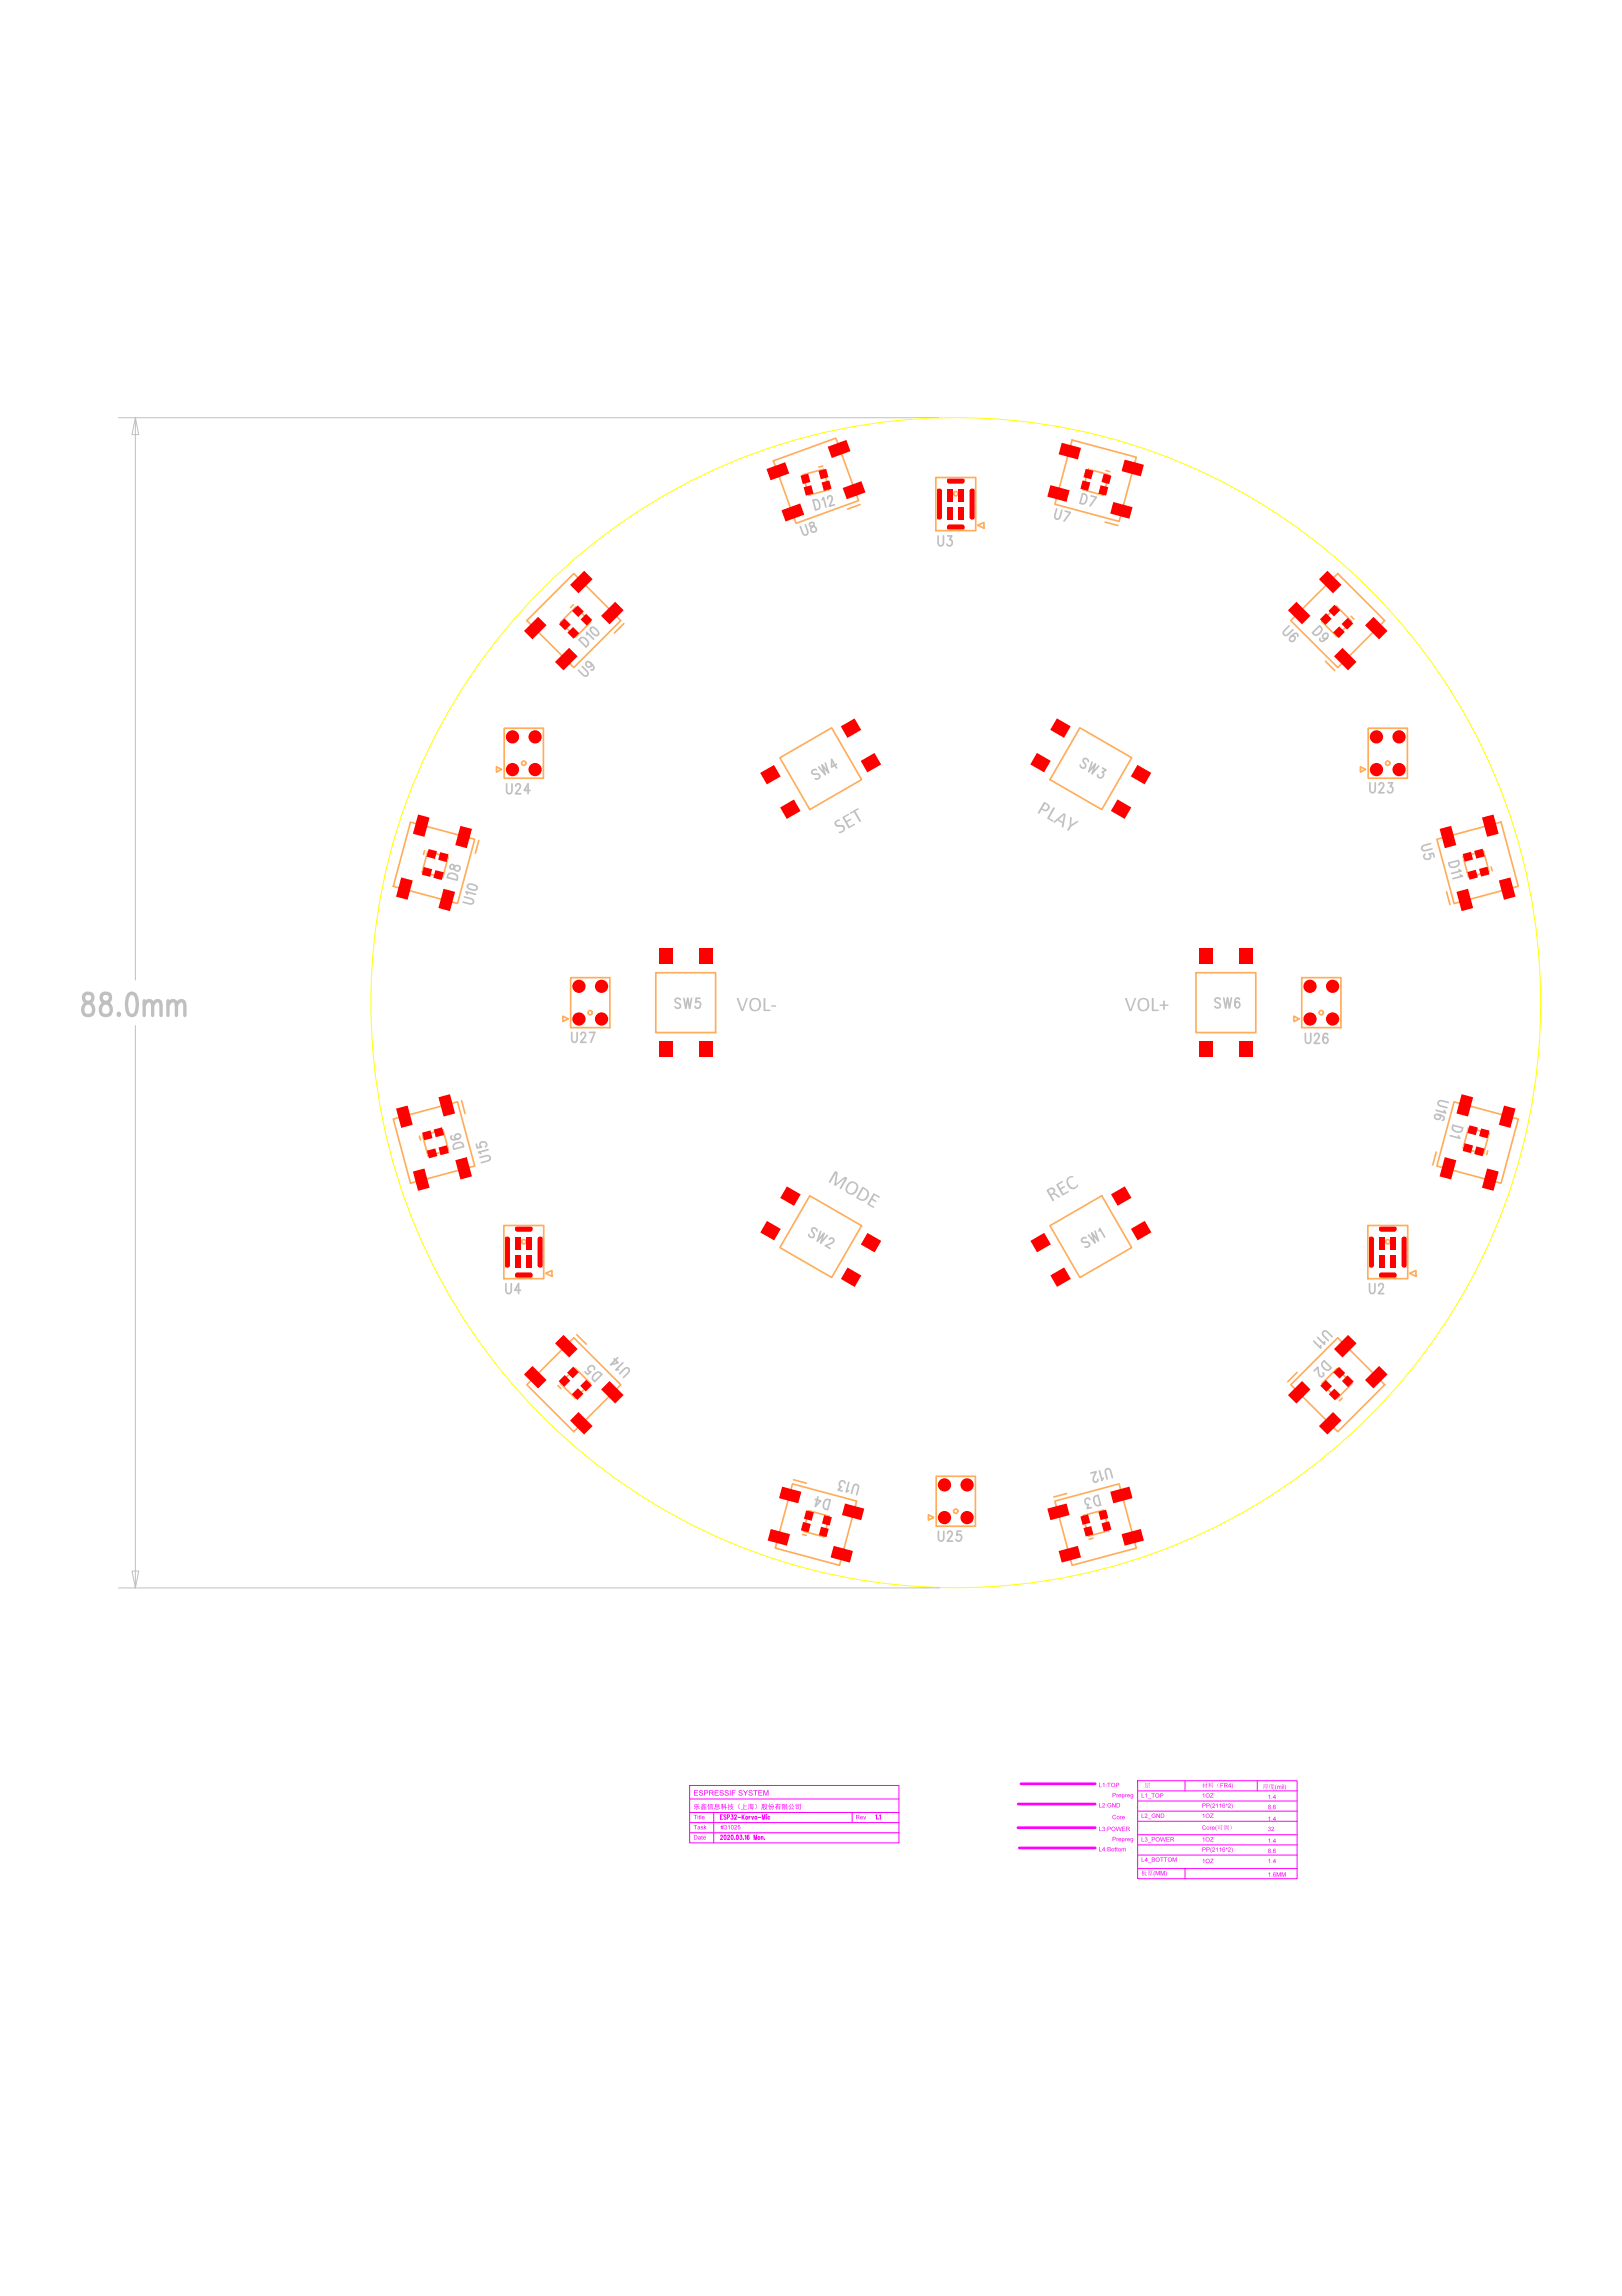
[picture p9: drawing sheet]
<svg xmlns="http://www.w3.org/2000/svg" width="210mm" height="297mm" viewBox="0 0 210 297" stroke-linecap="round" stroke-linejoin="round" font-family="sans-serif">
<defs><g id="words">
<g font-size="14.4" fill="#ffad5b">
<text x="67.2" y="85.7">U9</text>
<text x="165.7" y="85.7">U6</text>
<text x="67.2" y="184.1">U14</text>
<text x="165.7" y="184.1">U11</text>
</g>
<g font-size="13.9" fill="#c0c0c0">
<text x="133.1" y="104.4">SW3</text>
<text x="98.1" y="165">SW2</text>
<text x="133.1" y="165">SW1</text>
</g>
<g font-size="13.1" fill="#ffad5b">
<text x="50.5" y="116.4">U10</text>
<text x="185" y="116.4">U5</text>
<text x="50.5" y="152.4">U15</text>
<text x="185" y="152.4">U16</text>
</g>
<text font-size="12.6" fill="#ffad5b" x="98.9" y="67">U8</text>
<g font-size="11.9" fill="#ffad5b">
<text x="135.2" y="66.7">U7</text>
<text x="135.2" y="201.2">U12</text>
</g>
<g font-size="7.1" fill="#f00">
<text x="121" y="67.8">U3</text>
<text x="65.1" y="164.5">U4</text>
<text x="176.9" y="164.5">U2</text>
</g>
<g font-size="6.7" fill="#ffad5b">
<text x="64.1" y="99.8">U24</text>
<text x="175.9" y="99.8">U23</text>
<text x="72.7" y="132.1">U27</text>
<text x="167.3" y="132.1">U26</text>
<text x="120" y="196.6">U25</text>
</g>
<text font-size="4.4" fill="#c0c0c0" x="10.7" y="131.4">88.0mm</text>
<g font-size="4.2" fill="#ffad5b">
<text x="54" y="113.3">D8</text>
<text x="189.1" y="113.3">D11</text>
<text x="54.1" y="149.4">D6</text>
<text x="189.1" y="149.1">D1</text>
</g>
<text font-size="2.6" fill="#c0c0c0" x="108.6" y="107.9" transform="rotate(-30 108.6 107.9)">SET</text>
<g font-size="2.2" fill="#c0c0c0">
<text x="139.6" y="65.2" transform="rotate(15 139.6 65.2)">D7</text>
<text x="103.9" y="69.5" transform="rotate(-20 103.9 69.5)">U8</text>
<text x="105.5" y="66.1" transform="rotate(-15 105.5 66.1)">D12</text>
<text x="121.3" y="70.7">U3</text>
<text x="136.3" y="67.2" transform="rotate(15 136.3 67.2)">U7</text>
<text x="75.8" y="83.8" transform="rotate(-45 75.8 83.8)">D10</text>
<text x="165.8" y="81.9" transform="rotate(45 165.8 81.9)">U6</text>
<text x="169.7" y="81.9" transform="rotate(45 169.7 81.9)">D9</text>
<text x="75.8" y="87.8" transform="rotate(-45 75.8 87.8)">U9</text>
<text x="105.6" y="101.1" transform="rotate(-30 105.6 101.1)">SW4</text>
<text x="139.5" y="99.2" transform="rotate(30 139.5 99.2)">SW3</text>
<text x="65.4" y="102.8">U24</text>
<text x="177.2" y="102.7">U23</text>
<text x="59.2" y="114" transform="rotate(-75 59.2 114)">D8</text>
<text x="183.8" y="109.4" transform="rotate(75 183.8 109.4)">U5</text>
<text x="187.3" y="111.6" transform="rotate(75 187.3 111.6)">D11</text>
<text x="61.3" y="117.2" transform="rotate(-75 61.3 117.2)">U10</text>
<text x="87.3" y="130.5">SW5</text>
<text x="157.1" y="130.5">SW6</text>
<text x="73.9" y="135">U27</text>
<text x="168.8" y="135.1">U26</text>
<text x="186.1" y="142.2" transform="rotate(105 186.1 142.2)">U16</text>
<text x="60.1" y="148.4" transform="rotate(-105 60.1 148.4)">D6</text>
<text x="188" y="145.4" transform="rotate(105 188 145.4)">D1</text>
<text x="63.7" y="150.2" transform="rotate(-105 63.7 150.2)">U15</text>
<text x="104.4" y="159.9" transform="rotate(30 104.4 159.9)">SW2</text>
<text x="140.5" y="161.6" transform="rotate(-30 140.5 161.6)">SW1</text>
<text x="65.4" y="167.5">U4</text>
<text x="177.1" y="167.5">U2</text>
<text x="171.5" y="171.9" transform="rotate(135 171.5 171.9)">U11</text>
<text x="78" y="177.8" transform="rotate(-135 78 177.8)">D5</text>
<text x="81.7" y="177.3" transform="rotate(-135 81.7 177.3)">U14</text>
<text x="171.4" y="175.9" transform="rotate(135 171.4 175.9)">D2</text>
<text x="143.7" y="189.8" transform="rotate(165 143.7 189.8)">U12</text>
<text x="107.6" y="194" transform="rotate(-165 107.6 194)">D4</text>
<text x="111.3" y="192.1" transform="rotate(-165 111.3 192.1)">U13</text>
<text x="142.2" y="193.3" transform="rotate(165 142.2 193.3)">D3</text>
<text x="121.3" y="199.5">U25</text>
</g>
<g font-size=".9" fill="#f0f">
<text x="93.2" y="235.4">ESP32-Korvo-Mic</text>
<text x="93.2" y="238">2020.03.16 Mon.</text>
<text x="113.3" y="235.4">1.1</text>
</g>
<g font-size=".7" fill="#f0f">
<text x="148.1" y="231.3">²ã</text>
<text x="164.1" y="232.7">1.4</text>
<text x="164.1" y="235.6">1.4</text>
<text x="164.1" y="234.1">8.6</text>
<text x="164.1" y="238.4">1.4</text>
<text x="164.1" y="239.7">8.6</text>
<text x="164.1" y="236.9">32</text>
<text x="164.1" y="241">1.4</text>
</g>
</g></defs>
<circle cx="123.7" cy="129.7" r="75.7" fill="none" stroke="#ff0" stroke-width=".13"/>
<g fill="none" stroke="#ffad5b" stroke-width=".22">
<path d="M74.2 78.2l-.4 .4M74.5 78.5l1.9 2-1.9 1.9-2-1.9zM103.9 61.4l2.7-.7 .7 2.7-2.7 .7zM106.5 60.3l-.5 .1M140.8 60.7l2.7 .7-.7 2.7-2.7-.7zM143.1 60.9l.5 .1M173 78.4l1.9 2-1.9 1.9-2-1.9zM174.8 79.7l.4 .4M100.9 98l6.7-3.8 3.9 6.7-6.7 3.8zM84.9 125.8h7.7v7.8h-7.7zM154.8 125.8h7.7v7.8h-7.7zM72.2 179.2l.4 .4"/>
<path d="M74.4 177l2 2-2 1.9-1.9-1.9zM173 177.1l2 1.9-2 1.9-1.9-1.9zM102.6 192l8.3 2.2-2.3 8.3-8.3-2.2zM102.7 191.4l1.7 .5M103.9 198.5l.4 .1M104.7 195.4l2.6 .8-.7 2.6-2.6-.7zM140.1 196.1l2.7-.7 .7 2.6-2.7 .7zM141.5 199l-.5 .1M173.7 180.9l-.4 .3"/>
</g>
<path d="M15.3 54h106.2M17.5 54l.5 2.2h-.9zM17.5 54v72.8M123.7 54h.1M17.5 132.7v72.7M15.3 205.4h106.3M17.1 203.2h.9l-.5 2.2zM123.8 205.4h.1" fill="none" stroke="#c0c0c0" stroke-width=".13"/>
<g fill="#c0c0c0">
<path d="M95.3 129.1h.3l.5 1.5 .5-1.5h.2l-.6 1.7h-.3zM97.1 129.3a.81 .81 0 0 1 1-.1 .81 .81 0 0 1 .4 .9 .77 .77 0 0 1-.9 .7 .77 .77 0 0 1-.6-.8zM97.3 129.5a.74 .74 0 0 0 .4 1.1 .7 .7 0 0 0 .6-.6 .7 .7 0 0 0-.6-.7h-.2zM98.8 129.1h.2v1.5h.7v.2h-.9zM99.8 130.1h.6v.1h-.5z"/>
<path d="M145.6 129.1h.2l.5 1.5 .5-1.5h.2l-.6 1.7h-.2zM147.4 129.3a.81 .81 0 0 1 1-.1 .81 .81 0 0 1 .3 .9 .77 .77 0 0 1-.8 .7 .77 .77 0 0 1-.7-.8zM147.5 129.5a.74 .74 0 0 0 .5 1.1 .7 .7 0 0 0 .5-.6 .7 .7 0 0 0-.5-.7h-.3zM149.1 129.1h.2v1.5h.6v.2h-.8zM150.5 129.5h.2v.4l.5 .1v.1h-.5v.5h-.2v-.5h-.4h-.1l.1-.2h.4z"/>
</g>
<g fill="none" stroke="#f0f" stroke-width=".13">
<path d="M89.2 231h27.1v7.4h-27.1zM89.2 234.5h27.1M89.2 232.7h27.1M89.2 235.8h27.1M89.2 237.1h27.1M92.4 234.5v3.9M110.3 234.5v1.3M147.2 230.4h20.7v12.7h-20.7zM147.2 234.3h20.7M147.2 240h20.7M147.2 235.6h20.7M147.2 233h20.7"/>
<path d="M147.2 231.7h20.7M147.2 237.4h20.7M147.2 238.7h20.7M153.4 230.4v1.3M162.7 230.4v1.3M147.2 241.7h20.7M153.4 241.7v1.4"/>
</g>
<path d="M131.7 236.5h10M131.8 233.4h9.9M131.9 239.1h9.8M132.1 230.8h9.6" fill="none" stroke="#f0f" stroke-width=".35"/>
<g fill="#f0f">
<path d="M147.7 232h.1v.5l.3 .1h-.4zM148.2 232.1l.2-.1v.6h-.1v-.5l-.1 .1zM148.5 232.7h.5zM149 232h.5l-.2 .1v.5h-.1v-.5zM149.5 232.3a.3 .3 0 0 1 .6 0 .3 .3 0 0 1-.6 0zM149.6 232.3a.21 .21 0 0 0 .4 0 .21 .21 0 0 0-.4 0zM150.1 232h.3a.17 .17 0 0 1 .2 .2 .17 .17 0 0 1-.2 .1h-.2v.3h-.1zM150.2 232.1v.2l.3-.1-.1-.1z"/>
<path d="M155.6 232.1l.2-.1v.6v-.5l-.2 .1zM156 232.3a.3 .3 0 0 1 .6 0 .3 .3 0 0 1-.6 0zM156.1 232.3a.21 .21 0 0 0 .4 0 .21 .21 0 0 0-.4 0zM156.6 232h.4l-.3 .5 .3 .1h-.4l.3-.5z"/>
<path d="M155.6 233.3h.3a.17 .17 0 0 1 .1 .2 .17 .17 0 0 1-.2 .1h-.1v.3h-.1zM155.7 233.4v.2h.2v-.2zM156.1 233.3h.3a.17 .17 0 0 1 .1 .2 .17 .17 0 0 1-.2 .1h-.1v.3h-.1zM156.2 233.4v.2h.2v-.2zM156.8 233.3l-.1 .4 .1 .3a.46 .46 0 0 1 0-.7zM156.9 233.4a.21 .21 0 0 1 .3 .1 .21 .21 0 0 1-.2 .2v.1h.2v.1h-.3l.2-.4a.1 .1 0 0 0 0-.1 .11 .11 0 0 0-.2 .1zM157.4 233.5l.2-.2v.6h-.1v-.5l-.1 .1zM157.8 233.5l.2-.2v.6h-.1v-.5l-.1 .1zM158.2 233.4l.2-.1 .1 .2-.2-.1-.1 .2a.18 .18 0 0 1 .3 .1 .18 .18 0 0 1-.2 .2 .18 .18 0 0 1-.1-.2zM158.2 233.7a.15 .15 0 0 0 .3 0 .15 .15 0 0 0-.3 0zM158.6 233.4h.3h-.1v.1h-.2l.1-.1zM159 233.4a.21 .21 0 0 1 .3 .1 .21 .21 0 0 1-.2 .2l-.1 .1h.3v.1h-.4l.3-.4a.1 .1 0 0 0-.1-.1 .1 .1 0 0 0-.1 .1h-.1zM159.4 233.3a.44 .44 0 0 1 0 .7l.1-.3z"/>
<path d="M147.7 234.6h.1v.5l.3 .1h-.4zM148.2 234.7a.21 .21 0 0 1 .3 .1 .21 .21 0 0 1-.2 .3h-.1h.3v.1h-.4l.3-.3a.1 .1 0 0 0 0-.2 .11 .11 0 0 0-.2 .1h-.1zM148.5 235.3h.5zM149.1 234.7a.27 .27 0 0 1 .4 .1 .21 .21 0 0 0-.3 0 .21 .21 0 0 0 0 .3 .21 .21 0 0 0 .3 0v-.1l-.2-.1h.2v.2a.3 .3 0 0 1-.4 0 .3 .3 0 0 1 0-.4zM149.7 234.6l.3 .4v-.4h.1v.6h-.1l-.3-.4v.4zM150.2 234.6h.2a.28 .28 0 0 1 .3 .3 .28 .28 0 0 1-.3 .3h-.2zM150.3 234.7v.4a.23 .23 0 0 0 .3-.2 .23 .23 0 0 0-.3-.2z"/>
<path d="M155.6 234.8l.2-.2v.6v-.5l-.2 .1zM156 234.9a.3 .3 0 0 1 .6 0 .3 .3 0 0 1-.6 0zM156.1 234.9a.21 .21 0 0 0 .4 0 .21 .21 0 0 0-.4 0zM156.6 234.6h.4l-.3 .5 .3 .1h-.4l.3-.5z"/>
<path d="M147.7 237.7h.1v.5h.3h-.4zM148.2 237.7l.3 .1-.1 .1a.17 .17 0 0 1 0 .3 .17 .17 0 0 1-.2-.1 .11 .11 0 0 0 .2 .1 .11 .11 0 0 0 0-.2 .11 .11 0 0 0-.1 0l.1-.2h-.2zM148.5 238.4h.5zM149 237.7h.3a.17 .17 0 0 1 .2 .2 .17 .17 0 0 1-.2 .1h-.2v.2h-.1zM149.1 237.7v.2h.3v-.1zM149.5 238a.3 .3 0 0 1 .6 0 .3 .3 0 0 1-.6 0zM149.6 238a.21 .21 0 0 0 .4 0 .21 .21 0 0 0-.4 0zM150.1 237.7h.1l.1 .5 .2-.5 .2 .5 .1-.5h.1l-.2 .5-.2-.4-.1 .4h-.1zM151 237.7h.4h-.4v.2h.3l-.3 .1v.2h.4h-.4zM151.5 237.7h.2a.15 .15 0 0 1 .2 .1 .15 .15 0 0 1-.1 .2l.2 .2-.3-.2h-.1v.2h-.1zM151.6 237.7v.2h.2v-.1z"/>
<path d="M155.6 239h.3a.17 .17 0 0 1 .1 .2 .17 .17 0 0 1-.2 .1h-.1v.3h-.1zM155.7 239.1v.2l.2-.1v-.1zM156.1 239h.3a.17 .17 0 0 1 .1 .2 .17 .17 0 0 1-.2 .1h-.1v.3h-.1zM156.2 239.1v.2l.2-.1v-.1zM156.8 239l-.1 .4 .1 .3a.46 .46 0 0 1 0-.7zM156.9 239a.21 .21 0 0 1 .3 .2 .21 .21 0 0 1-.2 .2v.1h.2v.1h-.3l.2-.4a.1 .1 0 0 0 0-.1 .11 .11 0 0 0-.2 .1v-.1zM157.4 239.1l.2-.1v.6h-.1v-.5l-.1 .1zM157.8 239.1l.2-.1v.6h-.1v-.5l-.1 .1zM158.2 239.1l.2-.1 .1 .1h-.1a.14 .14 0 0 0-.1 0 .14 .14 0 0 0-.1 .2 .18 .18 0 0 1 .3 .1 .18 .18 0 0 1-.2 .2 .18 .18 0 0 1-.1-.2zM158.2 239.4a.15 .15 0 0 0 .3 0 .15 .15 0 0 0-.3 0zM158.6 239h.3l-.1 .1v.1h-.2l.1-.1zM159 239a.21 .21 0 0 1 .3 .2 .21 .21 0 0 1-.2 .2l-.1 .1h.3v.1h-.4l.3-.4a.1 .1 0 0 0-.1-.1 .1 .1 0 0 0-.1 .1l-.1-.1zM159.4 239a.44 .44 0 0 1 0 .7l.1-.3z"/>
<path d="M155.6 237.8l.2-.1v.5v-.4l-.2 .1zM156 238a.3 .3 0 0 1 .6 0 .3 .3 0 0 1-.6 0zM156.1 238a.21 .21 0 0 0 .4 0 .21 .21 0 0 0-.4 0zM156.6 237.7h.4l-.3 .5h.3h-.4l.3-.5z"/>
<path d="M155.6 240.6l.2-.1v.5v-.4l-.2 .1zM156 240.8a.3 .3 0 0 1 .6 0 .3 .3 0 0 1-.6 0zM156.1 240.8a.21 .21 0 0 0 .4 0 .21 .21 0 0 0-.4 0zM156.6 240.5h.4l-.3 .5h.3h-.4l.3-.5z"/>
<path d="M142.2 236.3h.1v.5l.3 .1h-.4zM142.7 236.4h.3l-.1 .2a.17 .17 0 0 1 0 .3 .18 .18 0 0 1-.3-.2h.1a.11 .11 0 0 0 .1 .1 .11 .11 0 0 0 .1-.1 .11 .11 0 0 0-.1-.1l.1-.2-.2 .1zM143.1 236.5l.1 .1zM143.1 236.8l.1 .1zM143.3 236.3h.3a.17 .17 0 0 1 .1 .2 .17 .17 0 0 1-.2 .2h-.1v.2h-.1zM143.4 236.4v.2h.2v-.2zM143.8 236.6a.3 .3 0 0 1 .6 0 .3 .3 0 0 1-.6 0zM143.9 236.6a.21 .21 0 0 0 .4 0 .21 .21 0 0 0-.4 0zM144.4 236.3h.1l.1 .5 .1-.5h.1l.2 .5 .1-.5h.1l-.2 .6h-.1l-.1-.5-.2 .5h-.1zM145.2 236.3h.4l-.3 .1v.2h.3h-.3v.2l.3 .1h-.4zM145.8 236.3h.2a.15 .15 0 0 1 .2 .2 .15 .15 0 0 1-.2 .1l.2 .3-.2-.3h-.2v.3zM145.8 236.4v.2l.3-.1v-.1z"/>
<path d="M144 237.6h.2a.17 .17 0 0 1 .2 .2 .17 .17 0 0 1-.2 .2h-.1v.2h-.1zM144.1 237.7v.2h.2v-.2zM144.5 237.8h.2l-.1 .1v.3h-.1zM144.8 237.8h.2l.1 .2h-.3a.18 .18 0 0 0 .1 .1 .18 .18 0 0 0 .2 0 .21 .21 0 0 1-.3 .1 .21 .21 0 0 1 0-.4zM144.8 237.9l.2 .1v-.1zM145.2 237.8l.1 .1a.18 .18 0 0 1 .2 .1 .18 .18 0 0 1-.2 .2v.2h-.1zM145.3 238a.13 .13 0 0 0 .2 0 .13 .13 0 0 0-.2 0zM145.6 237.8h.2l-.1 .1v.3h-.1zM145.9 237.8h.2l.1 .2h-.3a.18 .18 0 0 0 .2 .1 .18 .18 0 0 0 .1 0 .21 .21 0 0 1-.3 .1 .21 .21 0 0 1 0-.4zM145.9 237.9l.3 .1-.1-.1zM146.4 237.8h.2v.3a.18 .18 0 0 1-.1 .3 .18 .18 0 0 1-.2-.2l.2 .1 .1-.2a.19 .19 0 0 1-.3 0 .19 .19 0 0 1 .1-.3zM146.4 238a.13 .13 0 0 0 .2 0 .13 .13 0 0 0-.2 0z"/>
<path d="M142.2 238.9h.1v.5l.3 .1h-.4zM142.9 239v.3h.1l-.1 .2v-.1h-.3zM142.9 239.1l-.2 .2h.2zM143.1 239.1l.1 .1zM143.1 239.4l.1 .1zM143.3 238.9l.3 .1 .1 .1a.13 .13 0 0 0-.1 .1 .13 .13 0 0 0 .1 .1l-.1 .2h-.3zM143.4 239v.2l.2-.1v-.1zM143.4 239.3v.1h.3l-.1-.1zM143.8 239.3a.2 .2 0 0 1 .4 0 .2 .2 0 0 1-.4 0zM143.9 239.3a.15 .15 0 0 0 .3 0 .15 .15 0 0 0-.3 0zM144.3 239h.1v.1v.3v.1h-.1zM144.5 239h.1v.1v.3l.1 .1h-.2zM144.7 239.3a.2 .2 0 0 1 .4 0 .2 .2 0 0 1-.4 0zM144.8 239.3a.14 .14 0 0 0 .2 0 .14 .14 0 0 0-.2 0zM145.1 239.1l.3 .1a.13 .13 0 0 1 .2-.1 .13 .13 0 0 1 .1 .1v.3h-.1v-.3h-.1v.3h-.1l-.1-.3-.2 .3z"/>
<path d="M142.2 233.3h.1v.5h.3h-.4zM142.7 233.3a.21 .21 0 0 1 .3 .1 .21 .21 0 0 1-.2 .3l-.1 .1h.3h-.4l.3-.3a.11 .11 0 0 0-.1-.2 .1 .1 0 0 0-.1 .1h-.1zM143.1 233.4l.1 .1zM143.1 233.8h.1zM143.4 233.3a.27 .27 0 0 1 .4 .1h-.1a.21 .21 0 0 0-.3 0 .21 .21 0 0 0 0 .3 .21 .21 0 0 0 .3 0v-.1l-.1-.1h.2v.3a.3 .3 0 0 1-.4 0 .3 .3 0 0 1 0-.5zM143.9 233.3h.1l.3 .4v-.4h.1v.5h-.1l-.3-.4v.4h-.1zM144.5 233.3h.2a.28 .28 0 0 1 .3 .2 .28 .28 0 0 1-.3 .3h-.2zM144.6 233.3v.5a.23 .23 0 0 0 .3-.2 .23 .23 0 0 0-.3-.3z"/>
<path d="M144 232h.2a.17 .17 0 0 1 .2 .1 .17 .17 0 0 1-.2 .2h-.1v.2h-.1zM144.1 232v.2h.2v-.2zM144.5 232.1h.2l-.1 .1v.3h-.1zM144.8 232.2l.2-.1 .1 .2h-.3a.18 .18 0 0 0 .1 .2 .18 .18 0 0 0 .2-.1 .21 .21 0 0 1-.3 .1 .21 .21 0 0 1 0-.3zM144.8 232.2l.2 .1-.1-.1zM145.2 232.1l.1 .1a.18 .18 0 0 1 .2 .1 .18 .18 0 0 1-.2 .2v.2h-.1zM145.3 232.3a.13 .13 0 0 0 .2 0 .13 .13 0 0 0-.2 0zM145.6 232.1h.2l-.1 .1v.3h-.1zM145.9 232.2l.2-.1 .1 .2h-.3a.18 .18 0 0 0 .2 .2 .18 .18 0 0 0 .1-.1 .21 .21 0 0 1-.3 .1 .21 .21 0 0 1 0-.3zM145.9 232.2l.3 .1-.2-.1zM146.3 232.2l.3-.1v.4a.18 .18 0 0 1-.1 .2 .18 .18 0 0 1-.2-.1h.2l.1-.1a.19 .19 0 0 1-.3-.1 .19 .19 0 0 1 0-.2zM146.4 232.3a.13 .13 0 0 0 .2 0 .13 .13 0 0 0-.2 0z"/>
<path d="M155.6 236.2h.3l.1 .1a.18 .18 0 0 0-.3 0 .18 .18 0 0 0 0 .3 .18 .18 0 0 0 .3-.1h.1a.27 .27 0 0 1-.5 .2 .27 .27 0 0 1 0-.5zM156.1 236.5a.2 .2 0 0 1 .4 0 .2 .2 0 0 1-.4 0zM156.2 236.5a.15 .15 0 0 0 .3 0 .15 .15 0 0 0-.3 0zM156.6 236.3h.2l-.1 .1v.3h-.1zM156.9 236.4l.2-.1 .1 .2h-.3a.18 .18 0 0 0 .1 .2 .18 .18 0 0 0 .2-.1 .21 .21 0 0 1-.3 .1 .21 .21 0 0 1 0-.3zM156.9 236.4l.2 .1v-.1zM157.4 236.2l-.1 .3 .2 .4a.46 .46 0 0 1-.1-.7zM157.5 236.2h.7h-.1v.6l-.2-.1h.1v-.5zM157.6 236.3h.3v.3h-.2h-.1zM157.7 236.3v.2h.2v-.2zM158.4 236.1l.1 .1zM158.3 236.3h.2v.3h.1l-.2 .1v-.4zM158.6 236.1l.4 .1-.1 .6-.1-.1h.1v-.5h-.1l.1 .1h-.1v.1h.1h-.2h.1l-.1-.1h.1v-.1h-.2v.3l-.1 .3zM158.7 236.4l.2 .1v.1l-.2 .1zM158.7 236.5v.1h.1v-.1zM159.2 236.1a.32 .32 0 0 1 .2 .3 .32 .32 0 0 1-.2 .3 .35 .35 0 0 0 0-.6z"/>
<path d="M144 234.9l.3-.1 .1 .2h-.1a.18 .18 0 0 0-.2 0 .18 .18 0 0 0 0 .2 .18 .18 0 0 0 .3 0 .27 .27 0 0 1-.4 .1 .27 .27 0 0 1 0-.4zM144.5 235.2a.2 .2 0 0 1 .4 0 .2 .2 0 0 1-.4 0zM144.6 235.2a.15 .15 0 0 0 .3 0 .15 .15 0 0 0-.3 0zM145 235h.2l-.2 .1v.3zM145.3 235h.2l.1 .2h-.3a.18 .18 0 0 0 .1 .1 .18 .18 0 0 0 .2-.1 .21 .21 0 0 1-.3 .1 .21 .21 0 0 1 0-.3zM145.3 235.1h.2l-.1-.1z"/>
<path d="M147.7 240.3h.1v.5l.3 .1h-.4zM148.4 240.3v.4h.1l-.1 .2v-.2h-.3zM148.4 240.4l-.2 .3h.2zM148.5 241h.5zM149 240.3h.4v.2a.13 .13 0 0 0 0 .1 .13 .13 0 0 0 .1 .1l-.1 .2h-.4zM149.1 240.4v.1h.3l-.1-.1zM149.1 240.6v.2h.3l-.1-.2zM149.5 240.6a.3 .3 0 0 1 .6 0 .3 .3 0 0 1-.6 0zM149.6 240.6a.21 .21 0 0 0 .4 0 .21 .21 0 0 0-.4 0zM150.1 240.3h.5l-.2 .1v.5h-.1v-.5zM150.6 240.3h.5l-.2 .1v.5h-.1v-.5zM151.1 240.6a.3 .3 0 0 1 .6 0 .3 .3 0 0 1-.6 0zM151.2 240.6a.21 .21 0 0 0 .4 0 .21 .21 0 0 0-.4 0zM151.7 240.3h.2l.1 .5 .2-.5h.1v.6h-.1v-.5l-.1 .5h-.1l-.2-.5v.5h-.1z"/>
<path d="M142.2 230.6h.1v.5l.3 .1h-.4zM142.7 230.8l.2-.2v.6h-.1v-.4l-.1 .1zM143.1 230.8l.1 .1zM143.1 231.1l.1 .1zM143.3 230.6h.4l-.2 .1v.5v-.5zM143.8 230.9a.28 .28 0 0 1 .5 0 .28 .28 0 0 1-.5 0zM143.9 230.9a.21 .21 0 0 0 .4 0 .21 .21 0 0 0-.4 0zM144.4 230.6h.3a.17 .17 0 0 1 .1 .2 .17 .17 0 0 1-.2 .2h-.1v.2h-.1zM144.5 230.7v.2h.2v-.2z"/>
<path d="M148 242.1l.3-.1 .1 .1h-.3v.1h.3a.21 .21 0 0 0-.2 .3 .21 .21 0 0 0 .2 .1l-.2-.1-.3 .2 .3-.2-.1-.3-.1 .4-.1 .1 .1-.2zM148.1 242.2l.1 .3 .1-.3zM147.8 242l.1 .2h.1h-.1l.1 .1h-.1l-.1 .4v-.4l-.1 .2 .1-.3h-.1h.1zM148.7 242.3h.4v.1l-.2 .1h.3h-.3v.2l-.1-.1h.1v-.1h-.3h.3l.1-.1zM148.8 242.1l.2 .1zM148.8 242.2v.1h.2v-.1zM148.7 242.1h.3l.1 .2h-.4zM148.6 242h.6h-.6v.4l-.1 .3zM149.4 242.1v.3l.1 .4a.46 .46 0 0 1-.1-.7zM149.5 242.1h.2l.1 .4 .2-.4h.1v.5h-.1v-.5l-.1 .5h-.1l-.2-.5v.5h-.1zM150.2 242.1h.1l.2 .4 .1-.4h.1v.5v-.5l-.2 .5h-.1l-.1-.5v.5h-.1zM150.8 242.1a.44 .44 0 0 1 0 .7l.1-.4z"/>
<path d="M155.9 230.8h.2v-.2h.1v.2h.1h-.1l-.1 .5-.1-.1h.1v-.3l-.3 .3 .3-.4zM155.7 230.6l.1 .1v.1h.1h-.1l.1 .2-.1-.1-.1 .4v-.3l-.1 .2 .1-.4h-.1h.1zM156.5 230.6l.1 .3h.1h-.1l.1 .2-.1-.1-.1 .3v-.3l-.1 .2 .1-.3h-.1h.1zM156.4 230.7v.1zM156.7 230.7l.1 .1zM156.7 230.9l.1 .1zM156.9 230.6h.1l-.1 .5h.2h-.2v.2v-.2h-.3h.3zM156.6 230.7v.2zM157.6 230.8l.1-.1a.34 .34 0 0 0 .1 .6 .31 .31 0 0 1-.2-.5zM157.9 230.7h.4l-.3 .1v.1h.3l-.3 .1v.3h-.1zM158.4 230.7h.3a.15 .15 0 0 1 .2 .1 .15 .15 0 0 1-.2 .2l.2 .3-.3-.3h-.1v.3h-.1zM158.5 230.8v.1h.3v-.1zM159.2 230.7v.4h.1l-.1 .2v-.2h-.3zM159.2 230.8l-.2 .3h.2zM159.4 230.7a.44 .44 0 0 1 0 .7l.1-.3z"/>
<path d="M163.6 231.2l.4-.1 .1 .1-.2 .1h.2h-.2l-.1 .2-.1-.1h.1v-.1h-.2h.2l.2-.1zM163.7 230.9l.3 .1zM163.7 231v.1h.3v-.1zM163.7 230.9h.3v.2h-.3zM163.5 230.8l.6 .1h-.5v.3l-.1 .3zM164.4 231h.1v-.1v.1h.2v-.1l.2 .1h-.2v.2h-.2v-.2zM164.4 231.2h.4l-.1 .2h.2v.1a.43 .43 0 0 0-.6 0l.3-.1zM164.5 231.2l.1 .2 .1-.2zM164.5 231v.1h.2v-.1zM164.3 230.9h.3l-.1-.1 .1 .1h.3h-.6l-.1 .6zM165.2 230.9l-.1 .3 .1 .4a.46 .46 0 0 1 0-.7zM165.3 231l.3 .1a.13 .13 0 0 1 .1-.1 .13 .13 0 0 1 .1 .1v.3l-.1-.3h-.1v.3h-.1l-.1-.3-.1 .3zM165.9 230.9h.1zM165.9 231h.1v.4h-.1zM166.1 230.9h.1v.5h-.1zM166.2 230.9a.44 .44 0 0 1 0 .7l.2-.4z"/>
<path d="M164.1 242.4l.3-.2v.6h-.1v-.4h-.2zM164.6 242.7v.1zM164.8 242.3l.2-.1 .1 .2-.1-.1a.14 .14 0 0 0-.2 0 .14 .14 0 0 0 0 .2 .18 .18 0 0 1 .3 .1 .18 .18 0 0 1-.2 .2 .18 .18 0 0 1-.2-.2zM164.8 242.6a.15 .15 0 0 0 .3 0 .15 .15 0 0 0-.3 0zM165.2 242.2h.1l.2 .5 .1-.5h.1v.6v-.5l-.2 .5h-.1l-.1-.5v.5h-.1zM165.9 242.2h.1l.1 .5 .2-.5h.1v.6h-.1v-.5l-.1 .5h-.1l-.2-.5v.5z"/>
<path d="M89.8 234.8h.4l-.2 .1v.5h-.1v-.5zM90.3 234.8v.1zM90.3 235v.4zM90.5 234.9v-.1l.1 .2-.1 .3 .1 .1-.1-.1zM90.7 234.8v.6zM90.9 235h.2l.1 .2h-.3a.18 .18 0 0 0 .1 .1 .18 .18 0 0 0 .2-.1 .21 .21 0 0 1-.3 .1 .21 .21 0 0 1 0-.3zM90.9 235.1h.2v-.1z"/>
<path d="M89.9 233.4h.5h.1l-.5 .1-.1 .2h.3v-.2v.2h.3h-.3v.4h-.2h.2v-.4h-.4zM90 233.8h.1l-.2 .3-.1-.1zM90.3 233.9l.1-.1 .2 .2-.1 .1zM90.8 233.6l.4-.1-.1 .1h.2l-.1 .1h.2h-.7h.2zM91.1 233.9h.2l.1 .1h-.1v.1v-.1l.1 .1h-.4l.1-.1 .1 .1v-.1h-.1l.1-.1zM90.7 233.5l.3-.2 .5 .2-.1 .1-.3-.2zM90.8 233.8h.2l-.1 .3 .1-.1v.1h-.3v-.1l.2 .1v-.1h-.2l.2-.1zM91 233.8l.2-.1 .3 .1h-.3zM90.6 233.8l.2-.1 .2 .1zM91.1 233.6h.1zM90.9 233.6l.1 .1zM91.8 233.8h.5v.3h-.4h-.1zM91.7 233.3l.1 .1-.1 .7h-.1l.1-.5-.1 .2-.1-.1zM91.9 233.9v.1h.3v-.1zM91.8 233.5h.5zM91.8 233.6h.5zM91.8 233.7l.5 .1zM92 233.4h.1zM92.5 233.4h.2v-.1l.1 .1h-.1h.4v.4h-.6zM92.6 233.9h.1v.2h.2l.1-.1v.1h-.4zM92.6 233.5h.4zM92.6 233.7l.4 .1zM92.6 233.6h.4zM93 233.9h.1l.1 .1-.1 .1zM92.5 233.9v.2h-.1zM92.8 233.9h.1zM93.3 233.4h.3h-.1v.2h.1l-.1 .1v.4h-.1v-.3l-.1 .2 .1-.3h-.1l.1-.1v-.1zM93.9 233.4h.1v.4h.1l-.1 .1v.2h-.1v-.2h-.3l.3-.1zM93.7 233.7l.1 .1zM93.7 233.5l.2 .1zM93.5 233.7h.1l.1 .1zM94.5 233.5h.2l-.1-.1h.1v.1h.2h-.2v.2h.2l-.2 .3 .2 .1-.2-.1-.3 .1 .2-.1-.1-.3h.2v-.2zM94.3 233.3v.2h.1l-.1 .2h.1l-.1 .1v.3h-.1l.1-.3h-.2l.2-.1v-.1l-.1-.1h.1zM94.6 233.7l.1 .2 .1-.2zM95.6 233.4h.1a.54 .54 0 0 0 0 .7l-.2-.4zM96.2 233.4h.1v.2h.3v.1h-.3v.3h.4v.1h-.8v-.1h.3zM97.1 233.3l.1 .1h.3l-.4 .2h.4v.4l-.1 .1h-.1l.1-.1h-.3l-.1-.2h.1v-.2h-.1zM97.1 233.8v.2h.3v-.2zM97.2 233.6l-.1 .2h.3v-.2zM96.9 233.8l-.1 .3zM96.8 233.6l.2 .1h-.1zM96.8 233.4l.2 .1zM97.2 233.9h.1zM97.2 233.7h.1zM97.7 233.4a.38 .38 0 0 1 .2 .3 .38 .38 0 0 1-.2 .3 .37 .37 0 0 0 0-.6zM98.6 233.4h.3l-.1 .7h-.1l.1-.3h-.1l-.1 .3h-.1zM98.9 233.7h.4l-.2 .3 .2 .1-.2-.1-.2 .1 .1-.1zM99 233.4h.2l.1 .2h-.1l-.1-.2h-.1l-.1 .3zM98.7 233.6v.2h.1v-.2zM98.7 233.4v.2h.1v-.2zM99 233.8l.1 .1 .1-.1zM99.8 233.4h.1l-.2 .3h.4l-.1-.3 .2 .3h-.1v.2a.11 .11 0 0 1-.1 .2 .11 .11 0 0 1-.1 0l.1-.1v-.3h-.1a.25 .25 0 0 1-.3 .4 .18 .18 0 0 0 .2-.2 .18 .18 0 0 0-.1-.2h-.1zM99.6 233.3v.1v.7h-.1v-.5l-.1 .1zM100.3 233.5h.3v-.2l.1 .1v.1h.3h-.4v.1h.4l-.1 .5h-.1l.1-.1v-.1h-.4v.2v-.4l-.2 .2v-.1l.3-.3zM100.5 233.7v.1h.4v-.1zM100.5 233.8v.1h.4v-.1zM101.5 233.4h.4v.3h-.2v.1l.2-.1v.1l-.2 .1 .2 .2a.28 .28 0 0 1-.3-.4v.3h.1l-.2 .1zM101.2 233.4h.2v.2v.3l-.1 .1 .1-.6h-.1v.7h-.1zM101.6 233.6v.1h.2v-.1zM101.6 233.4v.1h.2v-.1zM102.3 233.6l.1 .1-.2 .3h.4l-.1-.1 .1-.1 .1 .3h-.6zM102.5 233.4v-.1l.3 .4-.1 .1v-.1zM102.3 233.4l-.2 .4h-.1zM103 233.7h.4v.3h-.3h-.1zM103 233.4h.6v.7h-.1h-.1l.2-.1v-.6h-.6zM103.1 233.8v.1h.2v-.1zM102.9 233.5h.6v.1h-.6z"/>
<path d="M89.8 231.6h.5v.1h-.4v.2h.4v.1h-.4v.2h.4v.1h-.5zM90.5 231.6a.27 .27 0 0 1 .5 .2h-.1a.14 .14 0 0 0-.2-.1 .14 .14 0 0 0-.1 .2 .26 .26 0 0 1 .4 .1 .26 .26 0 0 1-.2 .4 .26 .26 0 0 1-.3-.2l-.1-.1h.1a.16 .16 0 0 0 .1 .2 .16 .16 0 0 0 .2-.1 .16 .16 0 0 0 0-.2 .22 .22 0 0 1-.3-.1 .22 .22 0 0 1 0-.3zM91.1 231.6h.3a.21 .21 0 0 1 .3 .2 .21 .21 0 0 1-.3 .2h-.2v.3h-.1zM91.2 231.7v.2h.2a.13 .13 0 0 0 .2-.1 .13 .13 0 0 0-.2-.1zM91.8 231.6h.3a.19 .19 0 0 1 .2 .2 .19 .19 0 0 1-.2 .2l.3 .3h-.1l-.3-.3h-.1v.3h-.1zM91.9 231.7v.2h.3v-.2zM92.5 231.6h.5v.1h-.4v.2h.4v.1h-.4v.2h.4v.1h-.5zM93.2 231.6a.27 .27 0 0 1 .4 .2h-.1a.14 .14 0 0 0-.1-.1 .14 .14 0 0 0-.1 .2 .26 .26 0 0 1 .3 .1 .26 .26 0 0 1-.1 .4 .26 .26 0 0 1-.4-.2v-.1h.1a.16 .16 0 0 0 .1 .2 .16 .16 0 0 0 .2-.1 .16 .16 0 0 0-.1-.2 .22 .22 0 0 1-.2-.1 .22 .22 0 0 1 0-.3zM93.9 231.6a.27 .27 0 0 1 .4 .2h-.1a.14 .14 0 0 0-.2-.1 .14 .14 0 0 0-.1 .2h.1a.26 .26 0 0 1 .3 .1 .26 .26 0 0 1-.2 .4 .26 .26 0 0 1-.3-.2v-.1h.1a.16 .16 0 0 0 0 .2 .16 .16 0 0 0 .2-.1 .16 .16 0 0 0 0-.2 .22 .22 0 0 1-.3-.1 .22 .22 0 0 1 .1-.3zM94.5 231.6v.7zM94.7 231.6h.5v.1h-.4v.2h.3v.1h-.3v.3h-.1zM95.7 231.6a.27 .27 0 0 1 .4 .2h-.1a.14 .14 0 0 0-.2-.1 .14 .14 0 0 0-.1 .2 .26 .26 0 0 1 .4 .1 .26 .26 0 0 1-.2 .4 .26 .26 0 0 1-.3-.2v-.1h.1a.16 .16 0 0 0 0 .2 .16 .16 0 0 0 .2-.1 .16 .16 0 0 0 0-.2 .22 .22 0 0 1-.3-.1 .22 .22 0 0 1 .1-.3zM96.2 231.6h.1l.2 .3 .2-.3h.1l-.3 .4v.3h-.1v-.3zM96.9 231.6a.27 .27 0 0 1 .5 .2h-.1a.14 .14 0 0 0-.2-.1 .14 .14 0 0 0-.1 .2 .26 .26 0 0 1 .4 .1 .26 .26 0 0 1-.2 .4 .26 .26 0 0 1-.3-.2l-.1-.1h.1a.16 .16 0 0 0 .1 .2 .16 .16 0 0 0 .2-.1 .16 .16 0 0 0 0-.2 .22 .22 0 0 1-.3-.1 .22 .22 0 0 1 0-.3zM97.5 231.6h.5v.1h-.2v.6h-.1v-.6h-.2zM98.1 231.6h.5v.1h-.4v.2h.4v.1h-.4v.2h.5v.1h-.6zM98.8 231.6h.1l.2 .6 .2-.6h.2v.7h-.1v-.6l-.2 .6h-.1l-.2-.6v.6h-.1z"/>
<path d="M89.8 236.1h.4l-.2 .1v.5h-.1v-.5zM90.3 236.3a.23 .23 0 0 1 .3 .1 .23 .23 0 0 1 0 .3h-.2a.14 .14 0 0 1-.1-.2 .14 .14 0 0 1 .2-.1v-.1l-.2 .1zM90.3 236.5l.1 .1 .1-.1zM90.7 236.3h.2l.1 .1-.2-.1v.1a.17 .17 0 0 1 .2 .1 .17 .17 0 0 1-.1 .2 .17 .17 0 0 1-.2-.2l.2 .1v-.1a.14 .14 0 0 1-.2 0 .14 .14 0 0 1 0-.2zM91.1 236.1h.1v.3l.2-.1-.1 .1 .1 .3-.2-.2-.1 .2z"/>
<path d="M89.8 237.4h.2a.28 .28 0 0 1 .3 .3 .28 .28 0 0 1-.3 .3h-.2zM89.9 237.5v.4a.23 .23 0 0 0 .3-.2 .23 .23 0 0 0-.3-.2zM90.4 237.6a.23 .23 0 0 1 .3 .1 .23 .23 0 0 1-.1 .3h-.1a.14 .14 0 0 1-.1-.2 .14 .14 0 0 1 .2-.1h-.3zM90.4 237.8l.1 .1 .1-.1zM90.8 237.5l.1-.1v.2v.3v.1h-.1zM91 237.6h.3l.1 .2h-.3a.18 .18 0 0 0 .1 .1 .18 .18 0 0 0 .2 0 .21 .21 0 0 1-.4 0 .21 .21 0 0 1 0-.3zM91.1 237.7h.2l-.1-.1z"/>
<path d="M110.8 234.8h.2a.15 .15 0 0 1 .2 .1 .15 .15 0 0 1-.1 .2l.2 .3-.3-.3h-.1v.3h-.1zM110.9 234.9v.1h.2v-.1zM111.4 235h.2l.1 .2h-.3a.18 .18 0 0 0 .1 .1 .18 .18 0 0 0 .2-.1 .21 .21 0 0 1-.3 .1 .21 .21 0 0 1 0-.3zM111.4 235.1h.2l-.1-.1zM111.7 235h.1l.1 .3 .1-.3h.1l-.2 .4z"/>
<path d="M93.2 236.3h.2v-.2h.1l-.1 .2h.1l.1-.2 .1 .2-.1 .2h.1h-.2v.2h-.1l.1-.2h-.1l-.1 .2-.1-.2 .1-.2zM93.4 236.3v.2h.1v-.2zM93.8 236.1l.2 .1v.2a.17 .17 0 0 1 0 .3 .18 .18 0 0 1-.3-.2h.1a.11 .11 0 0 0 .1 .1 .11 .11 0 0 0 .1-.1 .11 .11 0 0 0-.2-.1l.2-.2-.3 .1zM94.2 236.3l.2-.2v.6h-.1v-.5l-.1 .1zM94.7 236.1a.25 .25 0 0 1 .3 .3 .25 .25 0 0 1-.4 .2v-.2zM94.7 236.2v.2a.14 .14 0 0 0 0 .2 .14 .14 0 0 0 .2 0 .14 .14 0 0 0 0-.2 .14 .14 0 0 0 0-.2 .14 .14 0 0 0-.2 0zM95.1 236.1a.21 .21 0 0 1 .3 .2 .21 .21 0 0 1-.2 .2l-.1 .1h.3v.1h-.4l.3-.4a.1 .1 0 0 0-.1-.1 .1 .1 0 0 0-.1 .1h-.1zM95.5 236.1h.3v.1h-.2v.1a.18 .18 0 0 1 .2 .1 .18 .18 0 0 1-.1 .3 .18 .18 0 0 1-.2-.2 .12 .12 0 0 0 .2 .1 .12 .12 0 0 0 0-.2 .12 .12 0 0 0-.2 0z"/>
</g>
<g fill="#f00">
<path d="M98.4 100l1.8-1 .8 1.5-1.8 1z"/>
<path d="M101 104.5l1.7-1.1 .9 1.5-1.8 1.1z"/>
<path d="M111.4 98.4l1.8-1 .8 1.5-1.8 1z"/>
<path d="M108.8 94l1.8-1.1 .9 1.5-1.8 1.1z"/>
<path d="M176.6 178.5l1.9-1.8 1.1 1.1-1.9 1.8z"/>
<path d="M174.5 172.7l1.1 1.1-1.9 1.8-1.1-1.1z"/>
<path d="M166.7 180.5l1.8-1.8 1.1 1.1-1.8 1.8z"/>
<path d="M170.7 184.5l1.8-1.8 1.1 1.1-1.8 1.8z"/>
<path d="M139.8 196.2l1-.3 .3 1.1-1 .3z"/>
<path d="M142.1 195.6l1-.3 .3 1.1-1 .3z"/>
<path d="M140.2 197.7l1-.3 .3 1.1-1 .3z"/>
<path d="M142.5 197.1l1-.3 .3 1.1-1 .3z"/>
<path d="M73.8 183.8l1.1-1.1 1.8 1.8-1.1 1.1z"/>
<path d="M77.8 179.8l1.1-1.1 1.8 1.8-1.1 1.1z"/>
<path d="M72.9 172.7l1.8 1.8-1.1 1.1-1.8-1.8z"/>
<path d="M68.9 176.7l1.8 1.8-1.1 1.1-1.8-1.8z"/>
<path d="M189.6 147.9l1 .3-.2 1-1.1-.3z"/>
<path d="M190.2 145.6l1.1 .3-.3 1-1.1-.3z"/>
<path d="M191 148.3l1.1 .3-.2 1-1.1-.3z"/>
<path d="M191.7 146l1 .3-.2 1-1.1-.3z"/>
<path d="M75.1 80.1l.8-.7 .8 .8-.8 .7z"/>
<path d="M74.2 81.1l.7 .8-.7 .7-.8-.8z"/>
<path d="M74 79l.8-.7 .8 .8-.8 .7z"/>
<path d="M73.1 80l.8 .8-.8 .7-.8-.7z"/>
<path d="M189.9 112.8l1.1-.3 .3 1-1.1 .3z"/>
<path d="M189.3 110.5l1.1-.3 .2 1-1 .3z"/>
<path d="M191.4 112.4l1.1-.3 .2 1-1 .3z"/>
<path d="M190.8 110.1l1.1-.3 .2 1-1.1 .3z"/>
<path d="M106.3 62.4l1-.2 .3 1-1 .3z"/>
<path d="M104 63l1-.2 .3 1.1-1 .2z"/>
<path d="M105.9 60.9l1-.2 .3 1-1 .3z"/>
<path d="M103.6 61.5l1-.2 .3 1.1-1 .2z"/>
<path d="M171.6 178.5l.8 .8-.8 .8-.7-.8z"/>
<path d="M172.6 177.6l.7-.8 .8 .8-.7 .8z"/>
<path d="M172.7 179.6l.8 .8-.8 .8-.7-.8z"/>
<path d="M173.7 178.7l.7-.8 .8 .8-.8 .8z"/>
<path d="M104.3 195.4l1 .3-.3 1-1-.2z"/>
<path d="M106.7 196l1 .3-.3 1.1-1-.3z"/>
<path d="M103.9 196.9l1 .3-.3 1-1-.2z"/>
<path d="M106.3 197.5l.9 .3-.2 1.1-1-.3z"/>
<path d="M73.4 177.6l.8-.8 .7 .7-.8 .8z"/>
<path d="M75.1 179.3l.8-.8 .7 .7-.8 .8z"/>
<path d="M73.1 177.9l.7 .7-.8 .8-.7-.7z"/>
<path d="M74 180.4l.8-.8 .7 .7-.8 .8z"/>
<path d="M56.1 146.1l1.1-.3 .3 1-1.1 .3z"/>
<path d="M56.7 148.5l1.1-.3 .3 1-1.1 .3z"/>
<path d="M54.6 146.5l1.1-.3 .3 1-1.1 .3z"/>
<path d="M55.3 148.9l1-.3 .3 1-1.1 .3z"/>
<path d="M142.4 62.8l1 .2-.3 1.1-1-.2z"/>
<path d="M140.1 62.2l1 .2-.3 1.1-1-.3z"/>
<path d="M142.8 61.3l1 .2-.3 1.1-1-.2z"/>
<path d="M140.5 60.7l1 .2-.3 1.1-1-.3z"/>
<path d="M57 110.2l1.1 .3-.3 1-1.1-.3z"/>
<path d="M56.3 112.6l1.1 .3-.2 1-1.1-.3z"/>
<path d="M55.5 109.8l1.1 .3-.3 1-1.1-.3z"/>
<path d="M54.9 112.2l1 .3-.2 1-1.1-.3z"/>
<path d="M172.5 81.8l.8-.8 .7 .8-.8 .7z"/>
<path d="M170.8 80.1l.8-.8 .7 .8-.8 .7z"/>
<path d="M173.6 80.7l.8-.8 .7 .8-.8 .8z"/>
<path d="M171.9 79l.8-.8 .7 .8-.8 .8z"/>
<path d="M146.4 159l1.7-1.1 .9 1.5-1.8 1.1z"/>
<path d="M143.8 154.5l1.8-1 .8 1.5-1.8 1z"/>
<path d="M133.3 160.5l1.8-1 .9 1.5-1.8 1z"/>
<path d="M135.9 165l1.8-1 .9 1.5-1.8 1z"/>
<path d="M109.7 164l1.8 1-.9 1.5-1.8-1z"/>
<path d="M112.3 159.5l1.7 1-.8 1.5-1.8-1z"/>
<path d="M101.8 153.5l1.8 1-.8 1.5-1.8-1z"/>
<path d="M99.3 158l1.7 1-.8 1.5-1.8-1.1z"/>
<path d="M136.8 92.9l1.8 1.1-.9 1.5-1.8-1.1z"/>
<path d="M134.2 97.4l1.8 1-.9 1.5-1.8-1z"/>
<path d="M144.6 103.4l1.8 1.1-.9 1.4-1.7-1z"/>
<path d="M147.2 99l1.8 1-.9 1.5-1.8-1.1z"/>
<path d="M85.3 134.7h1.7v2.1h-1.7z"/>
<path d="M90.5 134.7h1.7v2.1h-1.7z"/>
<path d="M90.5 122.7h1.7v2h-1.7z"/>
<path d="M85.3 122.7h1.7v2h-1.7z"/>
<path d="M160.4 122.7h1.7v2h-1.7z"/>
<path d="M155.2 122.7h1.7v2h-1.7z"/>
<path d="M155.2 134.7h1.7v2.1h-1.7z"/>
<path d="M160.4 134.7h1.7v2.1h-1.7z"/>
<path d="M51.9 113.5l1.5 .4-.7 2.5-1.4-.4z"/>
<path d="M57.4 115l1.5 .4-.7 2.5-1.5-.4z"/>
<path d="M59.6 106.8l1.5 .4-.7 2.5-1.5-.4z"/>
<path d="M54.1 105.4l1.5 .4-.7 2.5-1.5-.4z"/>
<path d="M145.1 198.5l2.5-.7 .4 1.5-2.5 .7z"/>
<path d="M143.7 193l2.5-.7 .4 1.5-2.5 .7z"/>
<path d="M135.5 195.2l2.5-.7 .4 1.5-2.5 .7z"/>
<path d="M137 200.7l2.5-.7 .4 1.5-2.5 .7z"/>
<path d="M107.9 200l2.5 .7-.4 1.5-2.5-.7z"/>
<path d="M109.4 194.5l2.4 .7-.4 1.5-2.4-.7z"/>
<path d="M101.2 192.3l2.5 .7-.4 1.5-2.5-.7z"/>
<path d="M99.7 197.8l2.5 .7-.4 1.5-2.5-.7z"/>
<path d="M53.4 151.6l1.5-.4 .7 2.5-1.5 .4z"/>
<path d="M58.9 150.1l1.5-.4 .7 2.5-1.5 .4z"/>
<path d="M56.7 142l1.5-.4 .7 2.4-1.5 .5z"/>
<path d="M51.3 143.4l1.4-.4 .7 2.5-1.5 .4z"/>
<path d="M194.6 143l1.5 .4-.6 2.5-1.5-.4z"/>
<path d="M189.1 141.6l1.5 .4-.6 2.5-1.5-.5z"/>
<path d="M187 149.7l1.5 .4-.7 2.5-1.5-.4z"/>
<path d="M192.4 151.2l1.5 .4-.6 2.5-1.5-.4z"/>
<path d="M178.6 164.7h1.9l.2 .1v.5h-2.2v-.5z"/>
<path d="M178.6 164.7h1.9l.2 .1v.3l-.2 .2h-1.9l-.1-.2v-.3z"/>
<path d="M178.5 158.7h2.2v.4l-.2 .2h-1.9l-.1-.2z"/>
<path d="M178.5 158.9l.1-.2h1.9l.2 .2v.2l-.2 .2h-1.9l-.1-.2z"/>
<path d="M122.6 68.1l.1-.2h1.9l.2 .2v.4h-2.2z"/>
<path d="M122.6 68.1l.1-.2h1.9l.2 .2v.2l-.2 .2h-1.9l-.1-.2z"/>
<path d="M122.6 61.9h2.2v.5l-.2 .1h-1.9l-.1-.1z"/>
<path d="M122.6 62.1l.1-.2h1.9l.2 .2v.3l-.2 .1h-1.9l-.1-.1z"/>
<path d="M66.8 164.7h1.9l.2 .1v.5h-2.2v-.5z"/>
<path d="M66.8 164.7h1.9l.2 .1v.3l-.2 .2h-1.9l-.1-.2v-.3z"/>
<path d="M66.7 158.7h2.2v.4l-.2 .2h-1.9l-.1-.2z"/>
<path d="M66.7 158.9l.1-.2h1.9l.2 .2v.2l-.2 .2h-1.9l-.1-.2z"/>
<path d="M191.8 105.8l1.5-.4 .6 2.5-1.5 .4z"/>
<path d="M186.3 107.2l1.5-.4 .7 2.5-1.5 .4z"/>
<path d="M188.5 115.4l1.5-.4 .6 2.5-1.5 .4z"/>
<path d="M194 113.9l1.5-.4 .6 2.5-1.5 .4z"/>
<path d="M171.8 73.8l1.8 1.9-1.1 1.1-1.8-1.9z"/>
<path d="M167.8 77.9l1.8 1.8-1.1 1.1-1.8-1.9z"/>
<path d="M173.7 83.8l1.9 1.8-1.1 1.1-1.9-1.8z"/>
<path d="M176.6 80.9l1.1-1.1 1.9 1.8-1.1 1.1z"/>
<path d="M137.4 57.3l2.5 .6-.4 1.5-2.5-.6z"/>
<path d="M135.9 62.8l2.5 .6-.4 1.5-2.5-.6z"/>
<path d="M144.1 64.9l2.5 .7-.4 1.5-2.5-.7z"/>
<path d="M145.5 59.5l2.5 .6-.4 1.5-2.5-.6z"/>
<path d="M99.2 60.7l2.4-.9 .5 1.5-2.4 .8z"/>
<path d="M101.1 66l2.5-.9 .5 1.5-2.4 .9z"/>
<path d="M109 63.1l2.5-.9 .5 1.5-2.4 .9z"/>
<path d="M107.1 57.8l2.4-.9 .6 1.5-2.5 .9z"/>
<path d="M67.8 81.6l1.8-1.8 1.1 1.1-1.8 1.8z"/>
<path d="M73.6 83.8l1.1 1.1-1.8 1.8-1.1-1.1z"/>
<path d="M77.8 79.7l1.8-1.8 1.1 1-1.8 1.9z"/>
<path d="M73.8 75.7l1.8-1.9 1.1 1.1-1.8 1.9z"/>
<circle cx="178.1" cy="99.6" r=".86"/>
<circle cx="178.1" cy="95.3" r=".86"/>
<circle cx="181.1" cy="95.3" r=".86"/>
<circle cx="181.1" cy="99.6" r=".86"/>
<circle cx="66.3" cy="99.6" r=".86"/>
<circle cx="66.3" cy="95.3" r=".86"/>
<circle cx="69.2" cy="95.3" r=".86"/>
<circle cx="69.2" cy="99.6" r=".86"/>
<circle cx="122.2" cy="196.3" r=".86"/>
<circle cx="122.2" cy="192.1" r=".86"/>
<circle cx="125.2" cy="192.1" r=".86"/>
<circle cx="125.2" cy="196.3" r=".86"/>
<circle cx="169.5" cy="131.8" r=".86"/>
<circle cx="169.5" cy="127.6" r=".86"/>
<circle cx="172.5" cy="127.6" r=".86"/>
<circle cx="172.5" cy="131.8" r=".86"/>
<circle cx="74.9" cy="131.8" r=".86"/>
<circle cx="74.9" cy="127.6" r=".86"/>
<circle cx="77.8" cy="127.6" r=".86"/>
<circle cx="77.8" cy="131.8" r=".86"/>
</g>
<use href="#words"/>
</svg>
